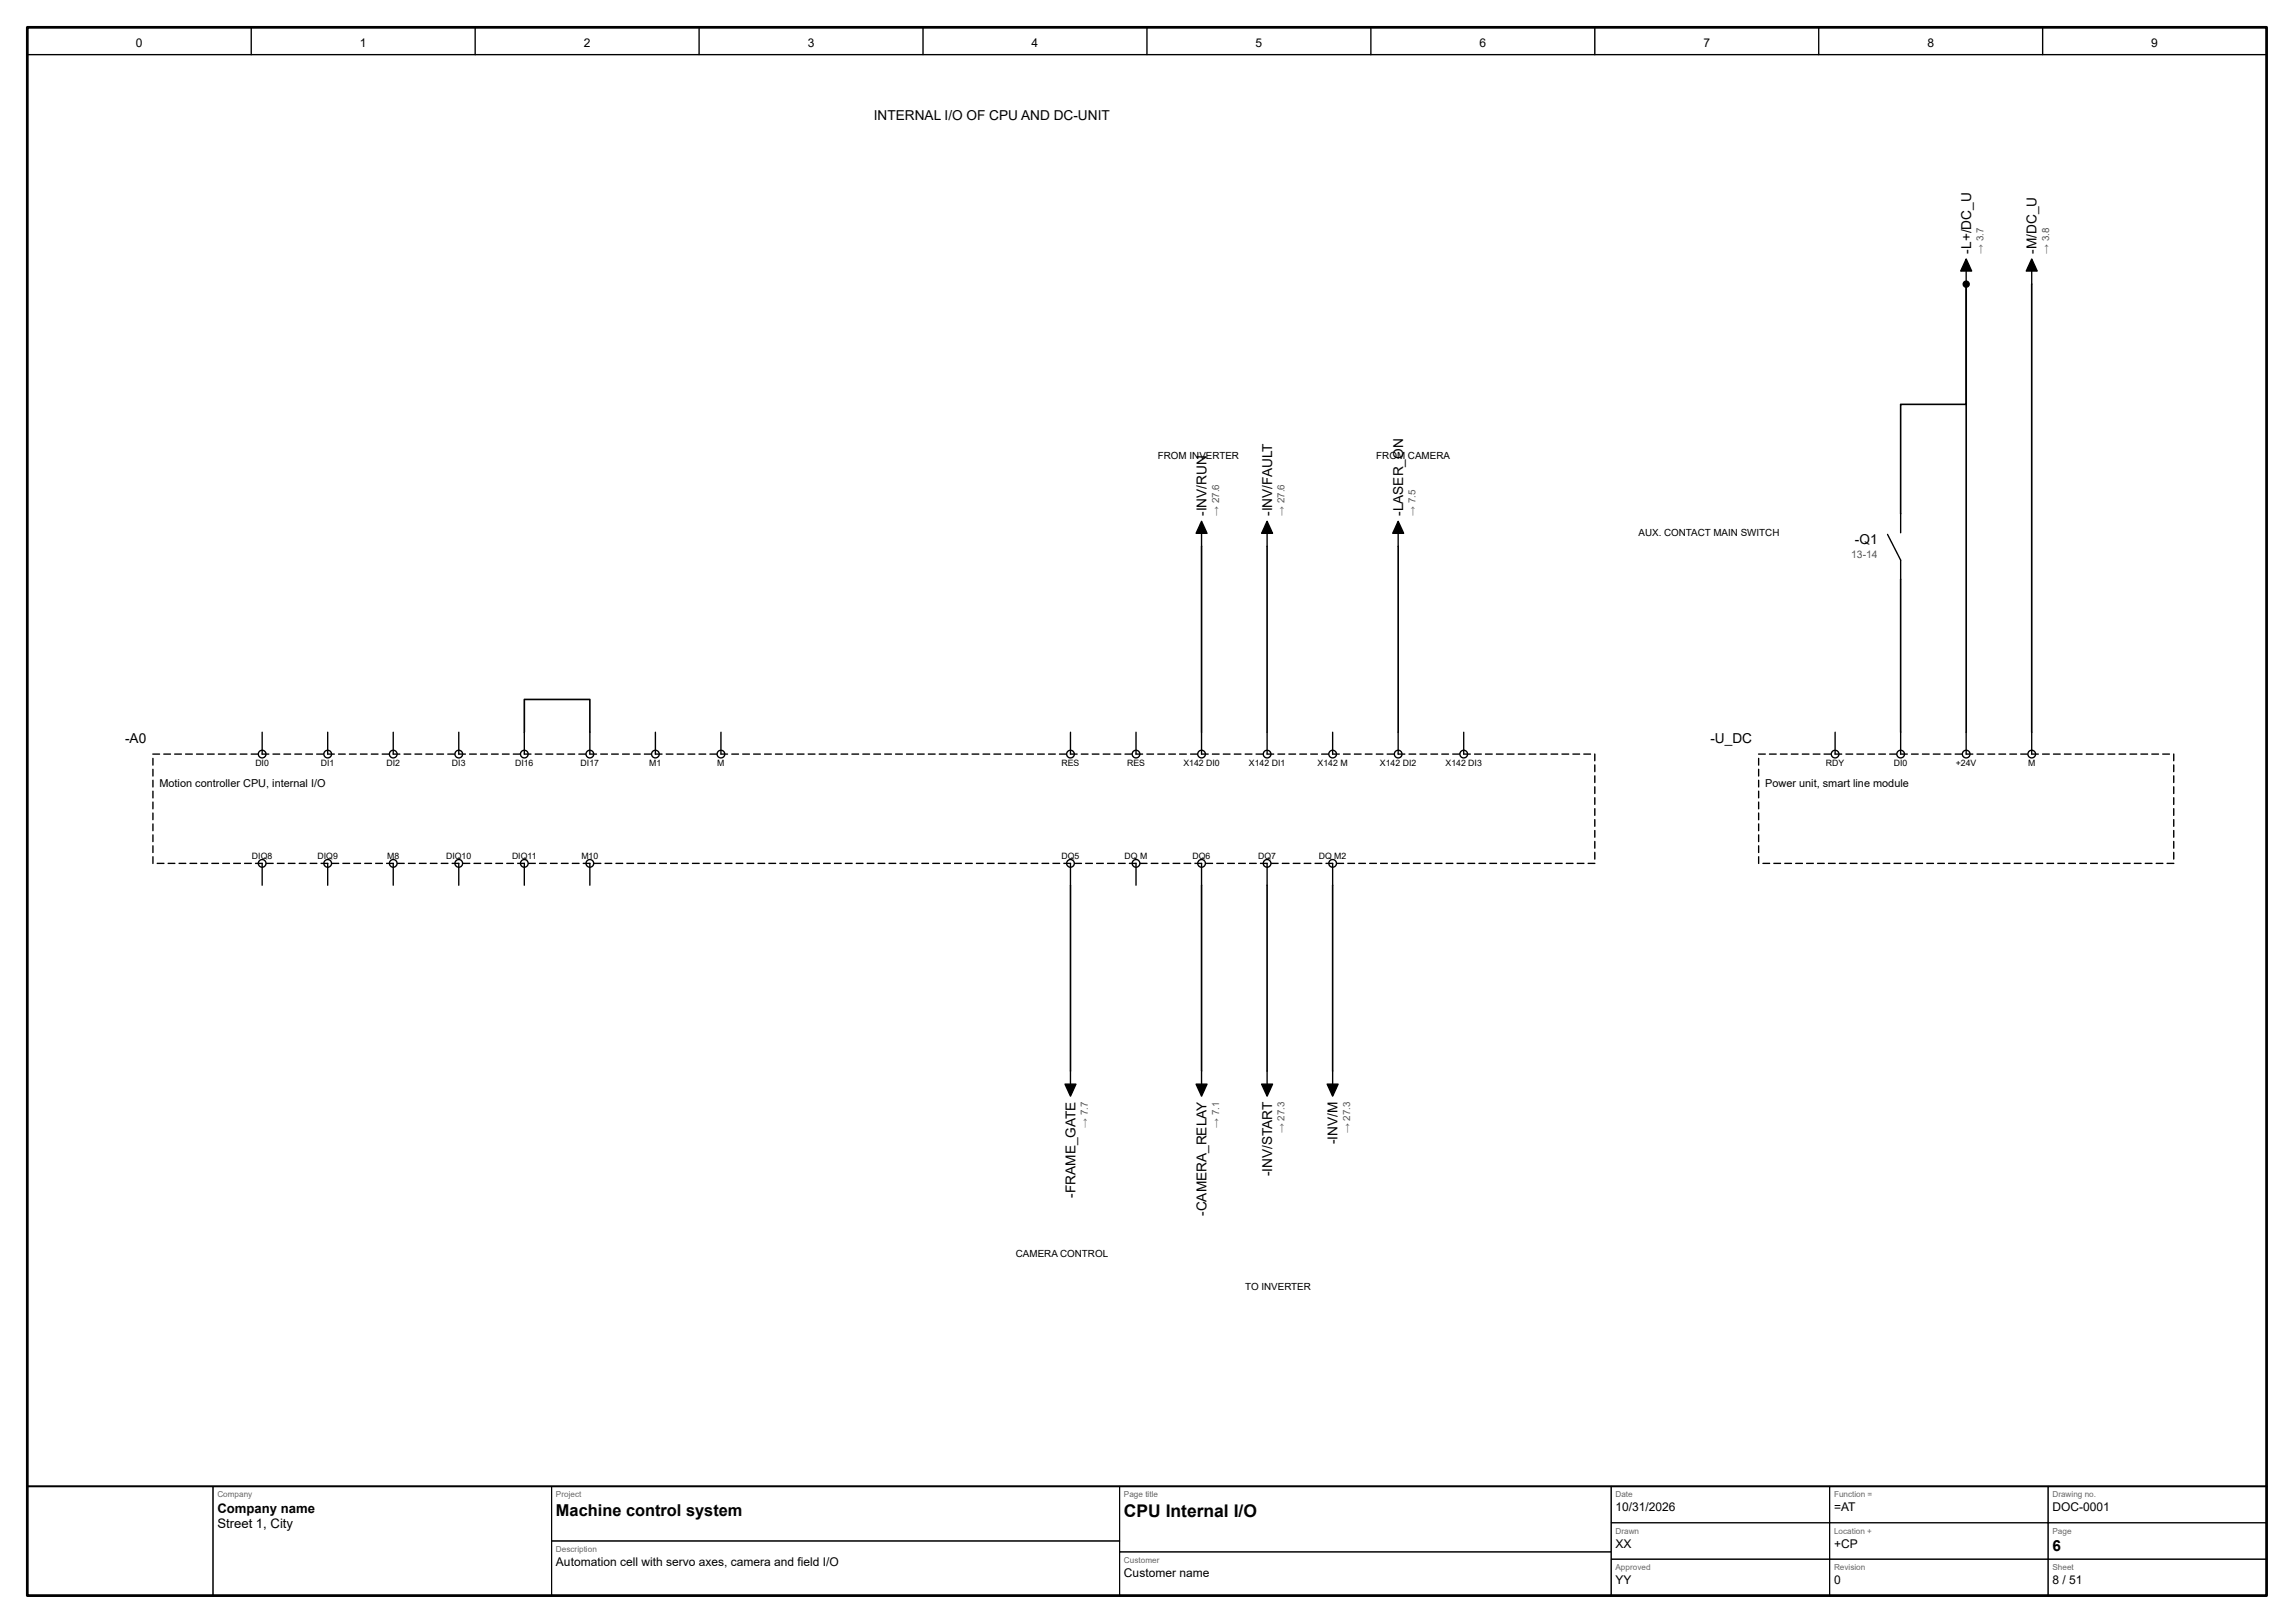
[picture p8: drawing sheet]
<svg xmlns="http://www.w3.org/2000/svg" width="420mm" height="297mm" viewBox="0 0 420 297" stroke-linecap="round" stroke-linejoin="round" font-family="sans-serif">
<defs><g id="words">
<text font-size="3.2" x="205.8" y="277.6">CPU Internal I/O</text>
<text font-size="3" x="101.8" y="277.4">Machine control system</text>
<text font-size="2.8" x="375.8" y="283.9">6</text>
<g font-size="2.5">
<text x="160" y="22">INTERNAL I/O OF CPU AND DC-UNIT</text>
<text x="360.9" y="46.4" transform="rotate(-90 360.9 46.4)">-L+/DC_U</text>
<text x="372.9" y="46.4" transform="rotate(-90 372.9 46.4)">-M/DC_U</text>
<text x="220.9" y="94.4" transform="rotate(-90 220.9 94.4)">-INV/RUN</text>
<text x="232.9" y="94.4" transform="rotate(-90 232.9 94.4)">-INV/FAULT</text>
<text x="256.9" y="94.4" transform="rotate(-90 256.9 94.4)">-LASER_ON</text>
<text x="339.6" y="99.5">-Q1</text>
<text x="22.9" y="136">-A0</text>
<text x="313.2" y="136">-U_DC</text>
<text x="244.9" y="209.4" transform="rotate(-90 244.9 209.4)">-INV/M</text>
<text x="232.9" y="215.2" transform="rotate(-90 232.9 215.2)">-INV/START</text>
<text x="196.9" y="219.2" transform="rotate(-90 196.9 219.2)">-FRAME_GATE</text>
<text x="220.9" y="222.5" transform="rotate(-90 220.9 222.5)">-CAMERA_RELAY</text>
</g>
<g font-size="2.4">
<text x="39.8" y="276.8">Company name</text>
<text x="39.8" y="279.6">Street 1, City</text>
</g>
<g font-size="2.2">
<text x="24.9" y="8.6">0</text>
<text x="65.9" y="8.6">1</text>
<text x="106.9" y="8.6">2</text>
<text x="147.9" y="8.6">3</text>
<text x="188.9" y="8.6">4</text>
<text x="229.9" y="8.6">5</text>
<text x="270.9" y="8.6">6</text>
<text x="311.9" y="8.6">7</text>
<text x="352.9" y="8.6">8</text>
<text x="393.9" y="8.6">9</text>
<text x="295.8" y="276.6">10/31/2026</text>
<text x="335.8" y="276.6">=AT</text>
<text x="375.8" y="276.6">DOC-0001</text>
<text x="101.8" y="286.6">Automation cell with servo axes, camera and field I/O</text>
<text x="295.8" y="283.3">XX</text>
<text x="335.8" y="283.3">+CP</text>
<text x="205.8" y="288.6">Customer name</text>
<text x="295.8" y="289.9">YY</text>
<text x="335.8" y="289.9">0</text>
<text x="375.8" y="289.9">8 / 51</text>
</g>
<g font-size="2">
<text x="29.2" y="144">Motion controller CPU, internal I/O</text>
<text x="323.2" y="144">Power unit, smart line module</text>
</g>
<text font-size="1.9" fill="#555" x="338.9" y="102.1">13-14</text>
<g font-size="1.8" fill="#555">
<text x="363.2" y="46.4" transform="rotate(-90 363.2 46.4)">→ 3.7</text>
<text x="375.2" y="46.4" transform="rotate(-90 375.2 46.4)">→ 3.8</text>
<text x="223.2" y="94.4" transform="rotate(-90 223.2 94.4)">→ 27.6</text>
<text x="235.2" y="94.4" transform="rotate(-90 235.2 94.4)">→ 27.6</text>
<text x="259.2" y="94.4" transform="rotate(-90 259.2 94.4)">→ 7.5</text>
<text x="199.2" y="206.4" transform="rotate(-90 199.2 206.4)">→ 7.7</text>
<text x="223.2" y="206.4" transform="rotate(-90 223.2 206.4)">→ 7.1</text>
<text x="235.2" y="207.4" transform="rotate(-90 235.2 207.4)">→ 27.3</text>
<text x="247.2" y="207.4" transform="rotate(-90 247.2 207.4)">→ 27.3</text>
</g>
<g font-size="1.8">
<text x="212" y="84">FROM INVERTER</text>
<text x="252" y="84">FROM CAMERA</text>
<text x="300" y="98">AUX. CONTACT MAIN SWITCH</text>
<text x="186" y="230">CAMERA CONTROL</text>
<text x="228" y="236">TO INVERTER</text>
</g>
<g font-size="1.6">
<text x="46.8" y="140.2">DI0</text>
<text x="58.8" y="140.2">DI1</text>
<text x="70.8" y="140.2">DI2</text>
<text x="82.8" y="140.2">DI3</text>
<text x="94.3" y="140.2">DI16</text>
<text x="106.3" y="140.2">DI17</text>
<text x="118.9" y="140.2">M1</text>
<text x="131.3" y="140.2">M</text>
<text x="194.4" y="140.2">RES</text>
<text x="206.4" y="140.2">RES</text>
<text x="216.7" y="140.2">X142 DI0</text>
<text x="228.7" y="140.2">X142 DI1</text>
<text x="241.2" y="140.2">X142 M</text>
<text x="252.7" y="140.2">X142 DI2</text>
<text x="264.7" y="140.2">X142 DI3</text>
<text x="334.3" y="140.2">RDY</text>
<text x="346.8" y="140.2">DI0</text>
<text x="358.1" y="140.2">+24V</text>
<text x="371.3" y="140.2">M</text>
<text x="46.1" y="157.2">DIQ8</text>
<text x="58.1" y="157.2">DIQ9</text>
<text x="70.9" y="157.2">M8</text>
<text x="81.7" y="157.2">DIQ10</text>
<text x="93.7" y="157.2">DIQ11</text>
<text x="106.4" y="157.2">M10</text>
<text x="194.4" y="157.2">DQ5</text>
<text x="205.9" y="157.2">DQ M</text>
<text x="218.4" y="157.2">DQ6</text>
<text x="230.4" y="157.2">DQ7</text>
<text x="241.5" y="157.2">DQ M2</text>
</g>
<g font-size="1.5" fill="#666">
<text x="39.8" y="274">Company</text>
<text x="101.8" y="274">Project</text>
<text x="205.8" y="274">Page title</text>
<text x="295.8" y="274">Date</text>
<text x="335.8" y="274">Function =</text>
<text x="375.8" y="274">Drawing no.</text>
<text x="295.8" y="280.7">Drawn</text>
<text x="335.8" y="280.7">Location +</text>
<text x="375.8" y="280.7">Page</text>
<text x="101.8" y="284">Description</text>
<text x="205.8" y="286">Customer</text>
<text x="295.8" y="287.3">Approved</text>
<text x="335.8" y="287.3">Revision</text>
<text x="375.8" y="287.3">Sheet</text>
</g>
</g></defs>
<path d="M5 5h410v287h-410z" fill="none" stroke="#000" stroke-width=".5"/>
<g fill="none" stroke="#000" stroke-width=".25">
<path d="M5 10h410M46 5v5M87 5v5M128 5v5M169 5v5M210 5v5M251 5v5M292 5v5M333 5v5M374 5v5M360 47.4l1 2.2h-2zM360 49.4v2.6"/>
<path d="M372 47.4l1 2.2h-2zM372 49.4v2.6M220 95.4l1 2.2h-2zM220 97.4v2.6M232 95.4l1 2.2h-2zM232 97.4v2.6M256 95.4l1 2.2h-2zM256 97.4v2.6M345.6 97.8l2.4 4.7v3.5M348 94v3.5M48 134v4M60 134v4"/>
<path d="M72 134v4M84 134v4M96 134v4M108 134v4M120 134v4M132 134v4M196 134v4M208 134v4M220 134v4M232 134v4M244 134v4M256 134v4"/>
<path d="M268 134v4M336 134v4M348 134v4M360 134v4M372 134v4M48 158v4M60 158v4M72 158v4M84 158v4M96 158v4M108 158v4M196 158v4"/>
<path d="M208 158v4M220 158v4M232 158v4M244 158v4M195 198.4h2l-1 2.2zM196 196v2.6M219 198.4h2l-1 2.2zM220 196v2.6M231 198.4h2l-1 2.2zM232 196v2.6M243 198.4h2l-1 2.2zM244 196v2.6"/>
<circle cx="360" cy="52" r=".55"/>
<circle cx="48" cy="138" r=".7"/>
<circle cx="60" cy="138" r=".7"/>
<circle cx="72" cy="138" r=".7"/>
<circle cx="84" cy="138" r=".7"/>
<circle cx="96" cy="138" r=".7"/>
<circle cx="108" cy="138" r=".7"/>
<circle cx="120" cy="138" r=".7"/>
<circle cx="132" cy="138" r=".7"/>
<circle cx="196" cy="138" r=".7"/>
<circle cx="208" cy="138" r=".7"/>
<circle cx="220" cy="138" r=".7"/>
<circle cx="232" cy="138" r=".7"/>
<circle cx="244" cy="138" r=".7"/>
<circle cx="256" cy="138" r=".7"/>
<circle cx="268" cy="138" r=".7"/>
<circle cx="336" cy="138" r=".7"/>
<circle cx="348" cy="138" r=".7"/>
<circle cx="360" cy="138" r=".7"/>
<circle cx="372" cy="138" r=".7"/>
<circle cx="48" cy="158" r=".7"/>
<circle cx="60" cy="158" r=".7"/>
<circle cx="72" cy="158" r=".7"/>
<circle cx="84" cy="158" r=".7"/>
<circle cx="96" cy="158" r=".7"/>
<circle cx="108" cy="158" r=".7"/>
<circle cx="196" cy="158" r=".7"/>
<circle cx="208" cy="158" r=".7"/>
<circle cx="220" cy="158" r=".7"/>
<circle cx="232" cy="158" r=".7"/>
<circle cx="244" cy="158" r=".7"/>
</g>
<path d="M5 272h410" fill="none" stroke="#000" stroke-width=".35"/>
<g fill="none" stroke="#000" stroke-width=".18">
<path d="M5 272h34v20h-34zM39 272h62v20h-62zM101 272h104v10h-104zM205 272h90v12h-90zM295 272h40v6.7h-40zM295 278.7h40v6.6h-40zM335 272h40v6.7h-40zM335 278.7h40v6.6h-40zM375 272h40v6.7h-40zM375 278.7h40v6.6h-40zM101 282h104v10h-104zM205 284h90v8h-90z"/>
<path d="M295 285.3h40v6.7h-40zM335 285.3h40v6.7h-40zM375 285.3h40v6.7h-40z"/>
</g>
<path d="M372 52v82M220 100v34M232 100v34M256 100v34M348 94v-20h12v-22v82M348 106v28M96 134v-6h12v6M196 162v34M220 162v34M232 162v34M244 162v34" fill="none" stroke="#000" stroke-width=".3"/>
<g fill="#000">
<path d="M360 47.4l1 2.2h-2zM372 47.4l1 2.2h-2zM220 95.4l1 2.2h-2zM232 95.4l1 2.2h-2zM256 95.4l1 2.2h-2zM195 198.4h2l-1 2.2zM219 198.4h2l-1 2.2zM231 198.4h2l-1 2.2zM243 198.4h2l-1 2.2z"/>
<path d="M29.9 137.9h1.3l.1 .1-.1 .1h-1.2zM31.9 137.9h1.3l.1 .1-.1 .1h-1.2zM33.9 137.9h1.3l.1 .1-.1 .1h-1.2zM35.9 137.9h1.3l.1 .1-.1 .1h-1.2zM37.9 137.9h1.3l.1 .1-.1 .1h-1.2zM39.9 137.9h1.3l.1 .1-.1 .1h-1.2zM41.9 137.9h1.3l.1 .1-.1 .1h-1.2zM43.9 137.9h1.3l.1 .1-.1 .1h-1.2zM45.9 137.9h1.3l.1 .1-.1 .1h-1.2zM47.9 137.9h1.3l.1 .1-.1 .1h-1.2zM49.9 137.9h1.3l.1 .1-.1 .1h-1.2zM51.9 137.9h1.3l.1 .1-.1 .1h-1.2zM53.9 137.9h1.3l.1 .1-.1 .1h-1.2zM55.9 137.9h1.3l.1 .1-.1 .1h-1.2zM57.9 137.9h1.3l.1 .1-.1 .1h-1.2zM59.9 137.9h1.3l.1 .1-.1 .1h-1.2zM61.9 137.9h1.3l.1 .1-.1 .1h-1.2zM63.9 137.9h1.3l.1 .1-.1 .1h-1.2zM65.9 137.9h1.3l.1 .1-.1 .1h-1.2zM67.9 137.9h1.3l.1 .1-.1 .1h-1.2zM69.9 137.9h1.3l.1 .1-.1 .1h-1.2zM71.9 137.9h1.3l.1 .1-.1 .1h-1.2zM73.9 137.9h1.3l.1 .1-.1 .1h-1.2zM75.9 137.9h1.3l.1 .1-.1 .1h-1.2zM77.9 137.9h1.3l.1 .1-.1 .1h-1.2zM79.9 137.9h1.3l.1 .1-.1 .1h-1.2zM81.9 137.9h1.3l.1 .1-.1 .1h-1.2zM83.9 137.9h1.3l.1 .1-.1 .1h-1.2zM85.9 137.9h1.3l.1 .1-.1 .1h-1.2zM87.9 137.9h1.3l.1 .1-.1 .1h-1.2zM89.9 137.9h1.3l.1 .1-.1 .1h-1.2zM91.9 137.9h1.3l.1 .1-.1 .1h-1.2zM93.9 137.9h1.3l.1 .1-.1 .1h-1.2zM95.9 137.9h1.3l.1 .1-.1 .1h-1.2zM97.9 137.9h1.3l.1 .1-.1 .1h-1.2zM99.9 137.9h1.3l.1 .1-.1 .1h-1.2zM101.9 137.9h1.3l.1 .1-.1 .1h-1.2zM103.9 137.9h1.3l.1 .1-.1 .1h-1.2zM105.9 137.9h1.3l.1 .1-.1 .1h-1.2zM107.9 137.9h1.3l.1 .1-.1 .1h-1.2zM109.9 137.9h1.3l.1 .1-.1 .1h-1.2zM111.9 137.9h1.3l.1 .1-.1 .1h-1.2zM113.9 137.9h1.3l.1 .1-.1 .1h-1.2zM115.9 137.9h1.3l.1 .1-.1 .1h-1.2zM117.9 137.9h1.3l.1 .1-.1 .1h-1.2zM119.9 137.9h1.3l.1 .1-.1 .1h-1.2zM121.9 137.9h1.3l.1 .1-.1 .1h-1.2zM123.9 137.9h1.3l.1 .1-.1 .1h-1.2zM125.9 137.9h1.3l.1 .1-.1 .1h-1.2zM127.9 137.9h1.3l.1 .1-.1 .1h-1.2zM129.9 137.9h1.3l.1 .1-.1 .1h-1.2zM131.9 137.9h1.3l.1 .1-.1 .1h-1.2zM133.9 137.9h1.3l.1 .1-.1 .1h-1.2zM135.9 137.9h1.3l.1 .1-.1 .1h-1.2zM137.9 137.9h1.3l.1 .1-.1 .1h-1.2zM139.9 137.9h1.3l.1 .1-.1 .1h-1.2zM141.9 137.9h1.3l.1 .1-.1 .1h-1.2zM143.9 137.9h1.3l.1 .1-.1 .1h-1.2zM145.9 137.9h1.3l.1 .1-.1 .1h-1.2zM147.9 137.9h1.3l.1 .1-.1 .1h-1.2zM149.9 137.9h1.3l.1 .1-.1 .1h-1.2zM151.9 137.9h1.3l.1 .1-.1 .1h-1.2zM153.9 137.9h1.3l.1 .1-.1 .1h-1.2zM155.9 137.9h1.3l.1 .1-.1 .1h-1.2zM157.9 137.9h1.3l.1 .1-.1 .1h-1.2zM159.9 137.9h1.3l.1 .1-.1 .1h-1.2zM161.9 137.9h1.3l.1 .1-.1 .1h-1.2zM163.9 137.9h1.3l.1 .1-.1 .1h-1.2zM165.9 137.9h1.3l.1 .1-.1 .1h-1.2zM167.9 137.9h1.3l.1 .1-.1 .1h-1.2zM169.9 137.9h1.3l.1 .1-.1 .1h-1.2zM171.9 137.9h1.3l.1 .1-.1 .1h-1.2zM173.9 137.9h1.3l.1 .1-.1 .1h-1.2zM175.9 137.9h1.3l.1 .1-.1 .1h-1.2zM177.9 137.9h1.3l.1 .1-.1 .1h-1.2zM179.9 137.9h1.3l.1 .1-.1 .1h-1.2zM181.9 137.9h1.3l.1 .1-.1 .1h-1.2zM183.9 137.9h1.3l.1 .1-.1 .1h-1.2zM185.9 137.9h1.3l.1 .1-.1 .1h-1.2zM187.9 137.9h1.3l.1 .1-.1 .1h-1.2zM189.9 137.9h1.3l.1 .1-.1 .1h-1.2zM191.9 137.9h1.3l.1 .1-.1 .1h-1.2zM193.9 137.9h1.3l.1 .1-.1 .1h-1.2zM195.9 137.9h1.3l.1 .1-.1 .1h-1.2zM197.9 137.9h1.3l.1 .1-.1 .1h-1.2zM199.9 137.9h1.3l.1 .1-.1 .1h-1.2zM201.9 137.9h1.3l.1 .1-.1 .1h-1.2zM203.9 137.9h1.3l.1 .1-.1 .1h-1.2zM205.9 137.9h1.3l.1 .1-.1 .1h-1.2zM207.9 137.9h1.3l.1 .1-.1 .1h-1.2zM209.9 137.9h1.3l.1 .1-.1 .1h-1.2zM211.9 137.9h1.3l.1 .1-.1 .1h-1.2zM213.9 137.9h1.3l.1 .1-.1 .1h-1.2zM215.9 137.9h1.3l.1 .1-.1 .1h-1.2zM217.9 137.9h1.3l.1 .1-.1 .1h-1.2zM219.9 137.9h1.3l.1 .1-.1 .1h-1.2zM221.9 137.9h1.3l.1 .1-.1 .1h-1.2zM223.9 137.9h1.3l.1 .1-.1 .1h-1.2zM225.9 137.9h1.3l.1 .1-.1 .1h-1.2zM227.9 137.9h1.3l.1 .1-.1 .1h-1.2zM229.9 137.9h1.3l.1 .1-.1 .1h-1.2zM231.9 137.9h1.3l.1 .1-.1 .1h-1.2zM233.9 137.9h1.3l.1 .1-.1 .1h-1.2zM235.9 137.9h1.3l.1 .1-.1 .1h-1.2zM237.9 137.9h1.3l.1 .1-.1 .1h-1.2zM239.9 137.9h1.3l.1 .1-.1 .1h-1.2zM241.9 137.9h1.3l.1 .1-.1 .1h-1.2zM243.9 137.9h1.3l.1 .1-.1 .1h-1.2zM245.9 137.9h1.3l.1 .1-.1 .1h-1.2zM247.9 137.9h1.3l.1 .1-.1 .1h-1.2zM249.9 137.9h1.3l.1 .1-.1 .1h-1.2zM251.9 137.9h1.3l.1 .1-.1 .1h-1.2zM253.9 137.9h1.3l.1 .1-.1 .1h-1.2zM255.9 137.9h1.3l.1 .1-.1 .1h-1.2zM257.9 137.9h1.3l.1 .1-.1 .1h-1.2zM259.9 137.9h1.3l.1 .1-.1 .1h-1.2zM261.9 137.9h1.3l.1 .1-.1 .1h-1.2zM263.9 137.9h1.3l.1 .1-.1 .1h-1.2zM265.9 137.9h1.3l.1 .1-.1 .1h-1.2zM267.9 137.9h1.3l.1 .1-.1 .1h-1.2zM269.9 137.9h1.3l.1 .1-.1 .1h-1.2zM271.9 137.9h1.3l.1 .1-.1 .1h-1.2zM273.9 137.9h1.3l.1 .1-.1 .1h-1.2zM275.9 137.9h1.3l.1 .1-.1 .1h-1.2zM277.9 137.9h1.3l.1 .1-.1 .1h-1.2zM279.9 137.9h1.3l.1 .1-.1 .1h-1.2zM281.9 137.9h1.3l.1 .1-.1 .1h-1.2zM283.9 137.9h1.3l.1 .1-.1 .1h-1.2zM285.9 137.9h1.3l.1 .1-.1 .1h-1.2zM287.9 137.9h1.3l.1 .1-.1 .1h-1.2zM289.9 137.9h1.3l.1 .1-.1 .1h-1.2zM291.9 137.9l.2 .1v1.2l-.1 .1-.1-.1zM291.9 139.9l.2 .1v1.2l-.1 .1-.1-.1zM291.9 141.9l.2 .1v1.2l-.1 .1-.1-.1zM291.9 143.9l.2 .1v1.2l-.1 .1-.1-.1zM291.9 145.9l.2 .1v1.2l-.1 .1-.1-.1zM291.9 147.9l.2 .1v1.2l-.1 .1-.1-.1zM291.9 149.9l.2 .1v1.2l-.1 .1-.1-.1zM291.9 151.9l.2 .1v1.2l-.1 .1-.1-.1zM291.9 153.9l.2 .1v1.2l-.1 .1-.1-.1zM291.9 155.9l.2 .1v1.2l-.1 .1-.1-.1zM290.7 157.9h1.3l.1 .1-.1 .1h-1.2zM288.7 157.9h1.3l.1 .1-.1 .1h-1.2zM286.7 157.9h1.3l.1 .1-.1 .1h-1.2zM284.7 157.9h1.3l.1 .1-.1 .1h-1.2zM282.7 157.9h1.3l.1 .1-.1 .1h-1.2zM280.7 157.9h1.3l.1 .1-.1 .1h-1.2zM278.7 157.9h1.3l.1 .1-.1 .1h-1.2zM276.7 157.9h1.3l.1 .1-.1 .1h-1.2zM274.7 157.9h1.3l.1 .1-.1 .1h-1.2zM272.7 157.9h1.3l.1 .1-.1 .1h-1.2zM270.7 157.9h1.3l.1 .1-.1 .1h-1.2zM268.7 157.9h1.3l.1 .1-.1 .1h-1.2zM266.7 157.9h1.3l.1 .1-.1 .1h-1.2zM264.7 157.9h1.3l.1 .1-.1 .1h-1.2zM262.7 157.9h1.3l.1 .1-.1 .1h-1.2zM260.7 157.9h1.3l.1 .1-.1 .1h-1.2zM258.7 157.9h1.3l.1 .1-.1 .1h-1.2zM256.7 157.9h1.3l.1 .1-.1 .1h-1.2zM254.7 157.9h1.3l.1 .1-.1 .1h-1.2zM252.7 157.9h1.3l.1 .1-.1 .1h-1.2zM250.7 157.9h1.3l.1 .1-.1 .1h-1.2zM248.7 157.9h1.3l.1 .1-.1 .1h-1.2zM246.7 157.9h1.3l.1 .1-.1 .1h-1.2zM244.7 157.9h1.3l.1 .1-.1 .1h-1.2zM242.7 157.9h1.3l.1 .1-.1 .1h-1.2zM240.7 157.9h1.3l.1 .1-.1 .1h-1.2zM238.7 157.9h1.3l.1 .1-.1 .1h-1.2zM236.7 157.9h1.3l.1 .1-.1 .1h-1.2zM234.7 157.9h1.3l.1 .1-.1 .1h-1.2zM232.7 157.9h1.3l.1 .1-.1 .1h-1.2zM230.7 157.9h1.3l.1 .1-.1 .1h-1.2zM228.7 157.9h1.3l.1 .1-.1 .1h-1.2zM226.7 157.9h1.3l.1 .1-.1 .1h-1.2zM224.7 157.9h1.3l.1 .1-.1 .1h-1.2zM222.7 157.9h1.3l.1 .1-.1 .1h-1.2zM220.7 157.9h1.3l.1 .1-.1 .1h-1.2zM218.7 157.9h1.3l.1 .1-.1 .1h-1.2zM216.7 157.9h1.3l.1 .1-.1 .1h-1.2zM214.7 157.9h1.3l.1 .1-.1 .1h-1.2zM212.7 157.9h1.3l.1 .1-.1 .1h-1.2zM210.7 157.9h1.3l.1 .1-.1 .1h-1.2zM208.7 157.9h1.3l.1 .1-.1 .1h-1.2zM206.7 157.9h1.3l.1 .1-.1 .1h-1.2zM204.7 157.9h1.3l.1 .1-.1 .1h-1.2zM202.7 157.9h1.3l.1 .1-.1 .1h-1.2zM200.7 157.9h1.3l.1 .1-.1 .1h-1.2zM198.7 157.9h1.3l.1 .1-.1 .1h-1.2zM196.7 157.9h1.3l.1 .1-.1 .1h-1.2zM194.7 157.9h1.3l.1 .1-.1 .1h-1.2zM192.7 157.9h1.3l.1 .1-.1 .1h-1.2zM190.7 157.9h1.3l.1 .1-.1 .1h-1.2zM188.7 157.9h1.3l.1 .1-.1 .1h-1.2zM186.7 157.9h1.3l.1 .1-.1 .1h-1.2zM184.7 157.9h1.3l.1 .1-.1 .1h-1.2zM182.7 157.9h1.3l.1 .1-.1 .1h-1.2zM180.7 157.9h1.3l.1 .1-.1 .1h-1.2zM178.7 157.9h1.3l.1 .1-.1 .1h-1.2zM176.7 157.9h1.3l.1 .1-.1 .1h-1.2zM174.7 157.9h1.3l.1 .1-.1 .1h-1.2zM172.7 157.9h1.3l.1 .1-.1 .1h-1.2zM170.7 157.9h1.3l.1 .1-.1 .1h-1.2zM168.7 157.9h1.3l.1 .1-.1 .1h-1.2zM166.7 157.9h1.3l.1 .1-.1 .1h-1.2zM164.7 157.9h1.3l.1 .1-.1 .1h-1.2zM162.7 157.9h1.3l.1 .1-.1 .1h-1.2zM160.7 157.9h1.3l.1 .1-.1 .1h-1.2zM158.7 157.9h1.3l.1 .1-.1 .1h-1.2zM156.7 157.9h1.3l.1 .1-.1 .1h-1.2zM154.7 157.9h1.3l.1 .1-.1 .1h-1.2zM152.7 157.9h1.3l.1 .1-.1 .1h-1.2zM150.7 157.9h1.3l.1 .1-.1 .1h-1.2zM148.7 157.9h1.3l.1 .1-.1 .1h-1.2zM146.7 157.9h1.3l.1 .1-.1 .1h-1.2zM144.7 157.9h1.3l.1 .1-.1 .1h-1.2zM142.7 157.9h1.3l.1 .1-.1 .1h-1.2zM140.7 157.9h1.3l.1 .1-.1 .1h-1.2zM138.7 157.9h1.3l.1 .1-.1 .1h-1.2zM136.7 157.9h1.3l.1 .1-.1 .1h-1.2zM134.7 157.9h1.3l.1 .1-.1 .1h-1.2zM132.7 157.9h1.3l.1 .1-.1 .1h-1.2zM130.7 157.9h1.3l.1 .1-.1 .1h-1.2zM128.7 157.9h1.3l.1 .1-.1 .1h-1.2zM126.7 157.9h1.3l.1 .1-.1 .1h-1.2zM124.7 157.9h1.3l.1 .1-.1 .1h-1.2zM122.7 157.9h1.3l.1 .1-.1 .1h-1.2zM120.7 157.9h1.3l.1 .1-.1 .1h-1.2zM118.7 157.9h1.3l.1 .1-.1 .1h-1.2zM116.7 157.9h1.3l.1 .1-.1 .1h-1.2zM114.7 157.9h1.3l.1 .1-.1 .1h-1.2zM112.7 157.9h1.3l.1 .1-.1 .1h-1.2zM110.7 157.9h1.3l.1 .1-.1 .1h-1.2zM108.7 157.9h1.3l.1 .1-.1 .1h-1.2zM106.7 157.9h1.3l.1 .1-.1 .1h-1.2zM104.7 157.9h1.3l.1 .1-.1 .1h-1.2zM102.7 157.9h1.3l.1 .1-.1 .1h-1.2zM100.7 157.9h1.3l.1 .1-.1 .1h-1.2zM98.7 157.9h1.3l.1 .1-.1 .1h-1.2zM96.7 157.9h1.3l.1 .1-.1 .1h-1.2zM94.7 157.9h1.3l.1 .1-.1 .1h-1.2zM92.7 157.9h1.3l.1 .1-.1 .1h-1.2zM90.7 157.9h1.3l.1 .1-.1 .1h-1.2zM88.7 157.9h1.3l.1 .1-.1 .1h-1.2zM86.7 157.9h1.3l.1 .1-.1 .1h-1.2zM84.7 157.9h1.3l.1 .1-.1 .1h-1.2zM82.7 157.9h1.3l.1 .1-.1 .1h-1.2zM80.7 157.9h1.3l.1 .1-.1 .1h-1.2zM78.7 157.9h1.3l.1 .1-.1 .1h-1.2zM76.7 157.9h1.3l.1 .1-.1 .1h-1.2zM74.7 157.9h1.3l.1 .1-.1 .1h-1.2zM72.7 157.9h1.3l.1 .1-.1 .1h-1.2zM70.7 157.9h1.3l.1 .1-.1 .1h-1.2zM68.7 157.9h1.3l.1 .1-.1 .1h-1.2zM66.7 157.9h1.3l.1 .1-.1 .1h-1.2zM64.7 157.9h1.3l.1 .1-.1 .1h-1.2zM62.7 157.9h1.3l.1 .1-.1 .1h-1.2zM60.7 157.9h1.3l.1 .1-.1 .1h-1.2zM58.7 157.9h1.3l.1 .1-.1 .1h-1.2zM56.7 157.9h1.3l.1 .1-.1 .1h-1.2zM54.7 157.9h1.3l.1 .1-.1 .1h-1.2zM52.7 157.9h1.3l.1 .1-.1 .1h-1.2zM50.7 157.9h1.3l.1 .1-.1 .1h-1.2zM48.7 157.9h1.3l.1 .1-.1 .1h-1.2zM46.7 157.9h1.3l.1 .1-.1 .1h-1.2zM44.7 157.9h1.3l.1 .1-.1 .1h-1.2zM42.7 157.9h1.3l.1 .1-.1 .1h-1.2zM40.7 157.9h1.3l.1 .1-.1 .1h-1.2zM38.7 157.9h1.3l.1 .1-.1 .1h-1.2zM36.7 157.9h1.3l.1 .1-.1 .1h-1.2zM34.7 157.9h1.3l.1 .1-.1 .1h-1.2zM32.7 157.9h1.3l.1 .1-.1 .1h-1.2zM30.7 157.9h1.3l.1 .1-.1 .1h-1.2zM28.7 157.9h1.3l.1 .1-.1 .1h-1.2zM27.9 156.7l.2 .1v1.2l-.1 .1-.1-.1zM27.9 154.7l.2 .1v1.2l-.1 .1-.1-.1zM27.9 152.7l.2 .1v1.2l-.1 .1-.1-.1zM27.9 150.7l.2 .1v1.2l-.1 .1-.1-.1zM27.9 148.7l.2 .1v1.2l-.1 .1-.1-.1zM27.9 146.7l.2 .1v1.2l-.1 .1-.1-.1zM27.9 144.7l.2 .1v1.2l-.1 .1-.1-.1zM27.9 142.7l.2 .1v1.2l-.1 .1-.1-.1zM27.9 140.7l.2 .1v1.2l-.1 .1-.1-.1zM27.9 138.7l.2 .1v1.2l-.1 .1-.1-.1zM27.9 137.9h1.3l.1 .1-.1 .1h-1.2z"/>
<path d="M323.9 137.9h1.3l.1 .1-.1 .1h-1.2zM325.9 137.9h1.3l.1 .1-.1 .1h-1.2zM327.9 137.9h1.3l.1 .1-.1 .1h-1.2zM329.9 137.9h1.3l.1 .1-.1 .1h-1.2zM331.9 137.9h1.3l.1 .1-.1 .1h-1.2zM333.9 137.9h1.3l.1 .1-.1 .1h-1.2zM335.9 137.9h1.3l.1 .1-.1 .1h-1.2zM337.9 137.9h1.3l.1 .1-.1 .1h-1.2zM339.9 137.9h1.3l.1 .1-.1 .1h-1.2zM341.9 137.9h1.3l.1 .1-.1 .1h-1.2zM343.9 137.9h1.3l.1 .1-.1 .1h-1.2zM345.9 137.9h1.3l.1 .1-.1 .1h-1.2zM347.9 137.9h1.3l.1 .1-.1 .1h-1.2zM349.9 137.9h1.3l.1 .1-.1 .1h-1.2zM351.9 137.9h1.3l.1 .1-.1 .1h-1.2zM353.9 137.9h1.3l.1 .1-.1 .1h-1.2zM355.9 137.9h1.3l.1 .1-.1 .1h-1.2zM357.9 137.9h1.3l.1 .1-.1 .1h-1.2zM359.9 137.9h1.3l.1 .1-.1 .1h-1.2zM361.9 137.9h1.3l.1 .1-.1 .1h-1.2zM363.9 137.9h1.3l.1 .1-.1 .1h-1.2zM365.9 137.9h1.3l.1 .1-.1 .1h-1.2zM367.9 137.9h1.3l.1 .1-.1 .1h-1.2zM369.9 137.9h1.3l.1 .1-.1 .1h-1.2zM371.9 137.9h1.3l.1 .1-.1 .1h-1.2zM373.9 137.9h1.3l.1 .1-.1 .1h-1.2zM375.9 137.9h1.3l.1 .1-.1 .1h-1.2zM377.9 137.9h1.3l.1 .1-.1 .1h-1.2zM379.9 137.9h1.3l.1 .1-.1 .1h-1.2zM381.9 137.9h1.3l.1 .1-.1 .1h-1.2zM383.9 137.9h1.3l.1 .1-.1 .1h-1.2zM385.9 137.9h1.3l.1 .1-.1 .1h-1.2zM387.9 137.9h1.3l.1 .1-.1 .1h-1.2zM389.9 137.9h1.3l.1 .1-.1 .1h-1.2zM391.9 137.9h1.3l.1 .1-.1 .1h-1.2zM393.9 137.9h1.3l.1 .1-.1 .1h-1.2zM395.9 137.9h1.3l.1 .1-.1 .1h-1.2zM397.9 137.9l.2 .1v1.2l-.1 .1-.1-.1zM397.9 139.9l.2 .1v1.2l-.1 .1-.1-.1zM397.9 141.9l.2 .1v1.2l-.1 .1-.1-.1zM397.9 143.9l.2 .1v1.2l-.1 .1-.1-.1zM397.9 145.9l.2 .1v1.2l-.1 .1-.1-.1zM397.9 147.9l.2 .1v1.2l-.1 .1-.1-.1zM397.9 149.9l.2 .1v1.2l-.1 .1-.1-.1zM397.9 151.9l.2 .1v1.2l-.1 .1-.1-.1zM397.9 153.9l.2 .1v1.2l-.1 .1-.1-.1zM397.9 155.9l.2 .1v1.2l-.1 .1-.1-.1zM396.7 157.9h1.3l.1 .1-.1 .1h-1.2zM394.7 157.9h1.3l.1 .1-.1 .1h-1.2zM392.7 157.9h1.3l.1 .1-.1 .1h-1.2zM390.7 157.9h1.3l.1 .1-.1 .1h-1.2zM388.7 157.9h1.3l.1 .1-.1 .1h-1.2zM386.7 157.9h1.3l.1 .1-.1 .1h-1.2zM384.7 157.9h1.3l.1 .1-.1 .1h-1.2zM382.7 157.9h1.3l.1 .1-.1 .1h-1.2zM380.7 157.9h1.3l.1 .1-.1 .1h-1.2zM378.7 157.9h1.3l.1 .1-.1 .1h-1.2zM376.7 157.9h1.3l.1 .1-.1 .1h-1.2zM374.7 157.9h1.3l.1 .1-.1 .1h-1.2zM372.7 157.9h1.3l.1 .1-.1 .1h-1.2zM370.7 157.9h1.3l.1 .1-.1 .1h-1.2zM368.7 157.9h1.3l.1 .1-.1 .1h-1.2zM366.7 157.9h1.3l.1 .1-.1 .1h-1.2zM364.7 157.9h1.3l.1 .1-.1 .1h-1.2zM362.7 157.9h1.3l.1 .1-.1 .1h-1.2zM360.7 157.9h1.3l.1 .1-.1 .1h-1.2zM358.7 157.9h1.3l.1 .1-.1 .1h-1.2zM356.7 157.9h1.3l.1 .1-.1 .1h-1.2zM354.7 157.9h1.3l.1 .1-.1 .1h-1.2zM352.7 157.9h1.3l.1 .1-.1 .1h-1.2zM350.7 157.9h1.3l.1 .1-.1 .1h-1.2zM348.7 157.9h1.3l.1 .1-.1 .1h-1.2zM346.7 157.9h1.3l.1 .1-.1 .1h-1.2zM344.7 157.9h1.3l.1 .1-.1 .1h-1.2zM342.7 157.9h1.3l.1 .1-.1 .1h-1.2zM340.7 157.9h1.3l.1 .1-.1 .1h-1.2zM338.7 157.9h1.3l.1 .1-.1 .1h-1.2zM336.7 157.9h1.3l.1 .1-.1 .1h-1.2zM334.7 157.9h1.3l.1 .1-.1 .1h-1.2zM332.7 157.9h1.3l.1 .1-.1 .1h-1.2zM330.7 157.9h1.3l.1 .1-.1 .1h-1.2zM328.7 157.9h1.3l.1 .1-.1 .1h-1.2zM326.7 157.9h1.3l.1 .1-.1 .1h-1.2zM324.7 157.9h1.3l.1 .1-.1 .1h-1.2zM322.7 157.9h1.3l.1 .1-.1 .1h-1.2zM321.9 156.7l.2 .1v1.2l-.1 .1-.1-.1zM321.9 154.7l.2 .1v1.2l-.1 .1-.1-.1zM321.9 152.7l.2 .1v1.2l-.1 .1-.1-.1zM321.9 150.7l.2 .1v1.2l-.1 .1-.1-.1zM321.9 148.7l.2 .1v1.2l-.1 .1-.1-.1zM321.9 146.7l.2 .1v1.2l-.1 .1-.1-.1zM321.9 144.7l.2 .1v1.2l-.1 .1-.1-.1zM321.9 142.7l.2 .1v1.2l-.1 .1-.1-.1zM321.9 140.7l.2 .1v1.2l-.1 .1-.1-.1zM321.9 138.7l.2 .1v1.2l-.1 .1-.1-.1zM321.9 137.9h1.3l.1 .1-.1 .1h-1.2z"/>
<circle cx="360" cy="52" r=".55"/>
</g>
<use href="#words"/>
</svg>
